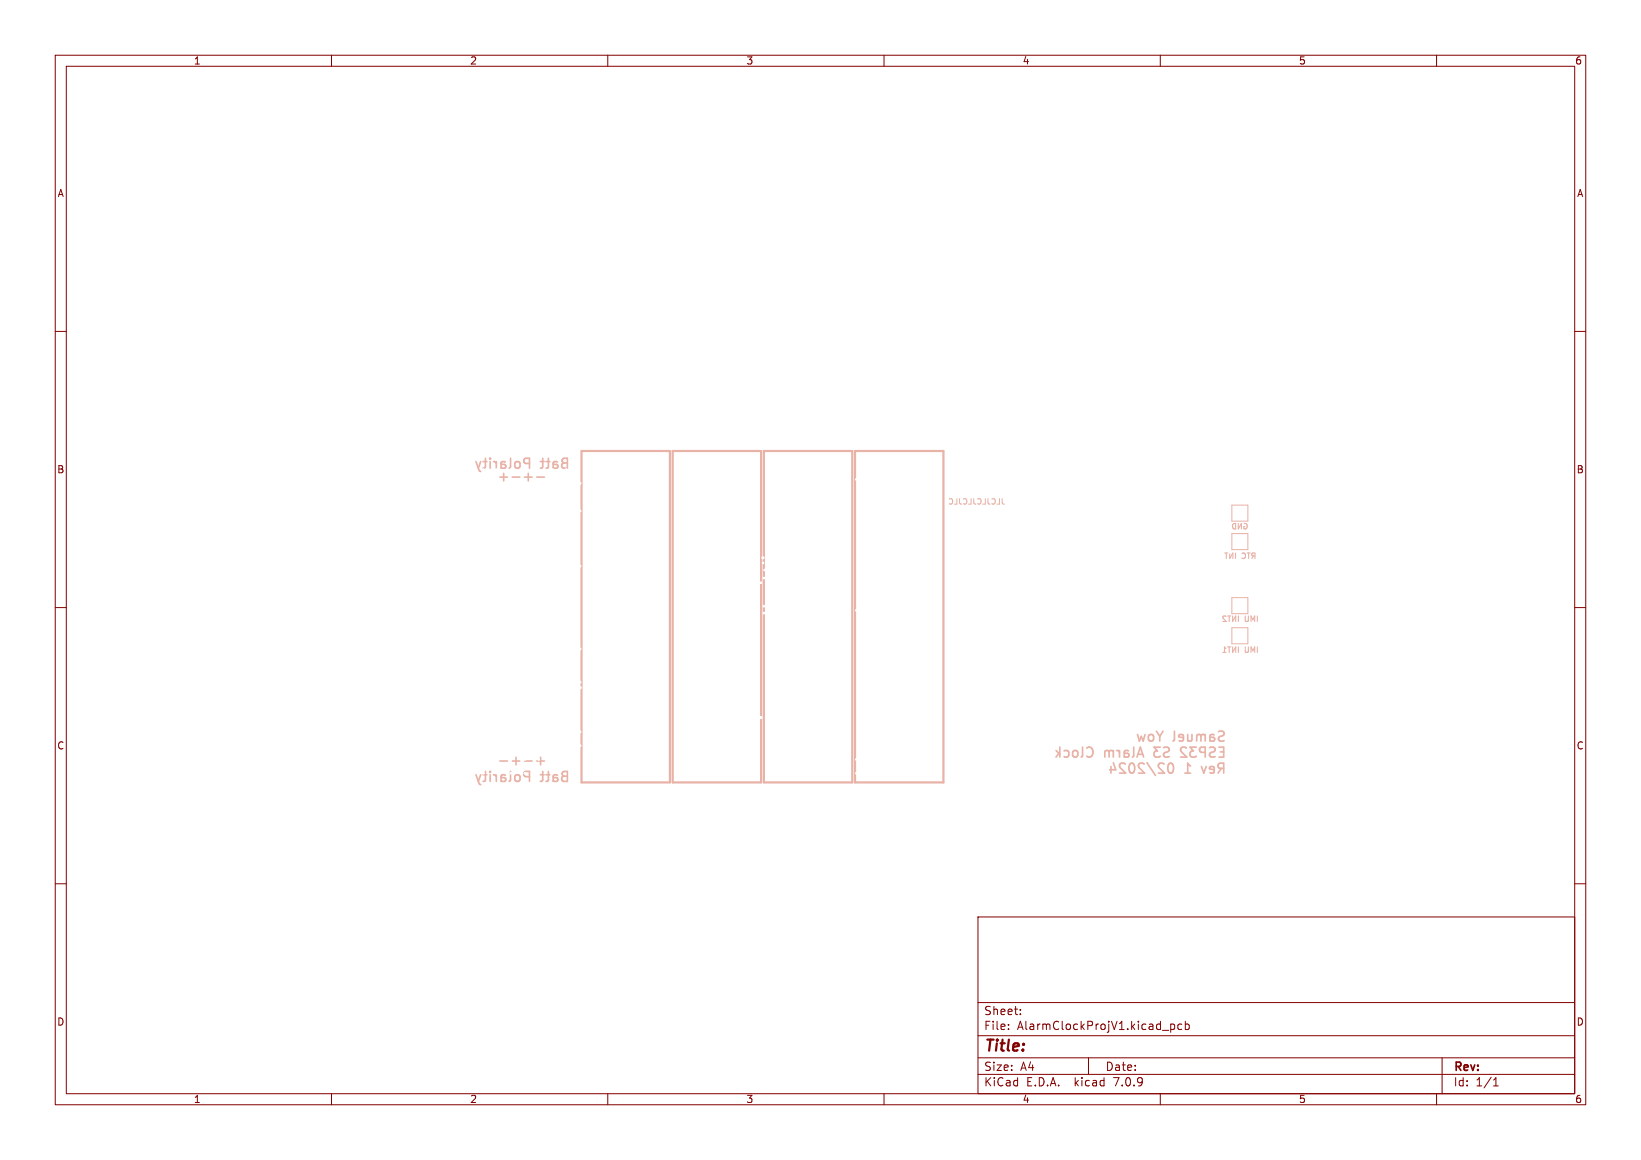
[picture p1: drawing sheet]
<svg xmlns="http://www.w3.org/2000/svg" width="297mm" height="210mm" viewBox="0 0 297 210" stroke-linecap="round" stroke-linejoin="round" font-family="sans-serif">
<defs><g id="words">
<text font-size="2.8" fill="#840000" x="178" y="190.9">Title:</text>
<g font-size="2.5" fill="#fff">
<text x="85.6" y="85">Batt</text>
<text x="89.8" y="87.3">-+-+</text>
<text x="93" y="85">Polarity</text>
<text x="85.6" y="141.7">Batt</text>
<text x="89.8" y="138.7">+-+-</text>
<text x="93" y="141.7">Polarity</text>
</g>
<g font-size="2.1" fill="#840000">
<text x="178" y="184">Sheet:</text>
<text x="178" y="186.7">File:</text>
<text x="184.1" y="186.7">AlarmClockProjV1.kicad_pcb</text>
<text x="178" y="196.9">KiCad</text>
<text x="178" y="194.1">Size:</text>
<text x="184.7" y="194.1">A4</text>
<text x="185.7" y="196.9">E.D.A.</text>
<text x="194.6" y="196.9">kicad</text>
<text x="200" y="194.1">Date:</text>
<text x="201.8" y="196.9">7.0.9</text>
<text x="263" y="194.3">Rev:</text>
<text x="263" y="196.9">Id:</text>
<text x="267.1" y="196.9">1/1</text>
</g>
<g font-size="1.8" fill="#840000">
<text x="35" y="11.9">1</text>
<text x="85" y="11.9">2</text>
<text x="135" y="11.9">3</text>
<text x="185" y="11.9">4</text>
<text x="235" y="11.9">5</text>
<text x="285" y="11.9">6</text>
<text x="10.3" y="35.9">A</text>
<text x="285.4" y="35.9">A</text>
<text x="10.3" y="85.9">B</text>
<text x="285.3" y="85.9">B</text>
<text x="10.3" y="135.9">C</text>
<text x="285.3" y="135.9">C</text>
<text x="10.3" y="185.9">D</text>
<text x="285.3" y="185.9">D</text>
<text x="35" y="199.9">1</text>
<text x="85" y="199.9">2</text>
<text x="135" y="199.9">3</text>
<text x="185" y="199.9">4</text>
<text x="235" y="199.9">5</text>
<text x="285" y="199.9">6</text>
</g>
<text font-size="1.4" fill="#e8b2a7" x="222.7" y="95.9">GND</text>
</g></defs>
<g fill="none" stroke="#840000" stroke-width=".18">
<path d="M10 10h277v190h-277zM12 12h273v186h-273zM60 10v2M110 10v2M160 10v2M210 10v2M260 10v2M10 60h2M285 60h2M10 110h2M285 110h2M10 160h2"/>
<path d="M285 160h2M177 166h108v32h-108zM60 198v2M110 198v2M160 198v2M177 194.5h108M177 191.5h108M177 187.5h108M177 181.5h108M182.5 186.3v.1M182.5 185.5v.1M184.7 183.6v.1"/>
<path d="M184.7 182.8v.1M197 191.5v3M210 198v2M211.9 185.4v1.5M211.9 185.5l.4-.1 .3 .3v.4l-.1 .2h-.6M213.9 185.5l-.4-.1-.3 .3v.4l.1 .2h.6M214.5 185.5l.5-.1 .2 .3v.4l-.1 .2h-.6M214.5 184.9v1.5M260 198v2M261 191.5v6.5M270.3 196.6h.9M270.3 195.5l.4-.4v1.5"/>
</g>
<g fill="none" stroke="#e8b2a7" stroke-width=".2">
<path d="M221.3 118.1h.6M221.7 100.1h.5M221.9 117.4l-.3-.3v1M221.9 111.6l-.4-.1-.2 .3 .6 .7h-.6M221.9 100.1v1M222.2 117.1h.6M222.2 111.5h.6M222.5 111.5v1M222.5 117.1v1M222.6 100.1v1l.5-1v1M223.1 111.5v1l.6-1v1M223.1 117.1v1l.6-1v1"/>
<path d="M223.6 100.1v1M224.1 111.5v1M224.1 117.1v1M224.8 100.2a.44 .44 0 0 1 .6 .4 .44 .44 0 0 1-.6 .4M225.4 111.5v.8l.2 .2 .3-.2v-.8M225.4 117.1v.8l.2 .2 .3-.2v-.8M225.7 100.1h.6M226 100.1v1M226.4 112.5v-1l.4 .7 .3-.7v1M226.4 118.1v-1l.4 .7 .3-.7v1M226.9 100.6l-.3 .5M227.1 100.6h-.4l-.1-.4 .5-.1v1"/>
<path d="M227.6 111.5v1M227.6 117.1v1"/>
</g>
<g fill="none" stroke="#e8b2a7" stroke-width=".3">
<path d="M91.3 84.1a.35 .35 0 0 1 .3 .3 .35 .35 0 0 1-.3 .4M91.3 83.6h.2M92.4 84.5l-.3 .3M95.6 85.7v1.4M94.9 137.8h1.4M97.2 137.8h1.3M97.8 137.1v1.4M191.1 135.9l.7 .7M191.6 136.4l-.5 .7M191.8 135.3v1.8M192.6 136l.5-.1 .3 .3v.5l-.1 .3h-.7M194.3 136a.49 .49 0 0 1 .8 .2v.5a.49 .49 0 0 1-.5 .4 .49 .49 0 0 1-.5-.4v-.5z"/>
<path d="M195.9 135.3v1.5l-.2 .3M196.7 135.4a.72 .72 0 0 1 .9 0 .72 .72 0 0 1 .2 .9 .67 .67 0 0 1-.3 .7 .67 .67 0 0 1-.8-.1M200.7 136.1l-.2-.2-.5 .1v1.1M200.7 136.1v1M201.1 138.8v1.2M201.5 136a.45 .45 0 0 0-.8 .1M201.5 135.9v1.2M201.5 138.1l.4 1.3h-1.1M202.1 135.9l.3 .1 .2 .2M202.6 135.9v1.2M203.5 136.3l.6 .1a.35 .35 0 0 1 .2 .3 .35 .35 0 0 1-.2 .4l-.6-.1M203.6 138.3l-.2-.1h-.6a.49 .49 0 0 0-.1 .7l1 1.1h-1.1"/>
<path d="M204.2 136h-.6l-.1 1.1M204.5 138.3l.4-.1a1.13 1.13 0 0 1 0 1.8h-.1a1.1 1.1 0 0 1-.3-1.7zM205.2 135.3v1.5l-.3 .3M205.8 137.1l.6-1.8 .6 1.8M205.9 133l.3 1.2 .4-.9 .3 .9 .3-1.2M206 136.6h.8M207.1 138.3l-.3-.1h-.6a.49 .49 0 0 0-.1 .7l1.1 1.1h-1.2M207.6 138.1l1.5 2.3M208 133.1a.49 .49 0 0 1 .8 .2v.5a.49 .49 0 0 1-.5 .4 .49 .49 0 0 1-.5-.4v-.5zM209.3 132.4l.6 .9M209.9 133.3v.9M210 135.3h-1.1l.6 .7a.49 .49 0 0 0-.6 .3v.4l.1 .3 .7 .1 .3-.2"/>
<path d="M210.5 132.4l-.6 .9M210.6 135.4l.7-.1 .2 .1 .1 .4a.85 .85 0 0 1-.8 .5l-.2 .3 .2 .4h.8M210.7 138.3l-.3-.1h-.6a.49 .49 0 0 0-.1 .7l1.1 1.1h-1.2M211.5 138.3l.5-.1a1.13 1.13 0 0 1 0 1.8h-.2a1.1 1.1 0 0 1-.3-1.7zM212.6 132.4v1.5l-.3 .3M214.2 133.6l-.9-.2 .1-.3 .5-.1 .3 .2-.1 .9h-.7M214.4 140h1.1M214.7 135.4l-.3-.1-.6 .1a.49 .49 0 0 0 0 .6l1 1.1h-1.1M215 133v1.2M215.5 138.7l-.5-.5v1.8M215.7 133l-.1 1.1a.49 .49 0 0 1-.6-.1M216.5 135.3h-1.1l.6 .7a.49 .49 0 0 0-.6 .3v.4l.2 .3 .6 .1 .3-.2"/>
<path d="M217.4 133.2l-.3-.2-.4 .1-.1 1.1M217.4 133.2v1M217.4 138.8l.5 1.2 .4-1.2M218.1 133.1a.45 .45 0 0 0-.7 .1M218.1 133v1.2M218.1 136.2h-.7a.49 .49 0 0 1-.3-.5 .49 .49 0 0 1 .3-.4h.7v1.8M218.9 135.4l.7-.1 .2 .1 .1 .4a.86 .86 0 0 1-.8 .5l-.2 .3 .2 .4h.8M219 133.4l.6 .1a.35 .35 0 0 1 .3 .3 .35 .35 0 0 1-.3 .4l-.6-.1M219.8 133.1h-.7l-.1 1.1M219.8 139.4l-.9-.2 .1-.4h.5l.3 .2-.1 .9h-.7M220.5 132.5l.7-.1 .3 .1 .1 .4a.86 .86 0 0 1-.9 .5l-.2 .3 .2 .4h.9M220.6 135.3h.9v1.8h-.9"/>
<path d="M220.9 136.1h.6M221 139.1l-.6 .9M221.5 139.1h-.7a.49 .49 0 0 1-.4-.5 .49 .49 0 0 1 .4-.4h.7v1.8M91.3 140.3h.2M91.3 140.8a.35 .35 0 0 1 .3 .3 .35 .35 0 0 1-.3 .4M92.4 141.2l-.3 .3"/>
</g>
<g fill="none" stroke="#e8b2a7" stroke-width=".18">
<path d="M171.8 90.4a.44 .44 0 0 1 .6 .4 .44 .44 0 0 1-.6 .4M173.2 90.3v1h-.5M173.7 90.3v.8l.3 .2M174.4 90.4a.44 .44 0 0 1 .6 .4 .44 .44 0 0 1-.6 .4M175.8 90.3v1h-.5M176.2 90.3l.1 .8 .3 .2M176.9 90.4a.44 .44 0 0 1 .7 .4 .44 .44 0 0 1-.7 .4M178.3 90.3v1h-.4M178.8 90.3l.1 .8 .3 .2M179.5 90.4a.44 .44 0 0 1 .6 .4 .44 .44 0 0 1-.6 .4M180.9 90.3v1h-.5M181.4 90.3v.8l.4 .2"/>
<path d="M223 91.4h2.8v3h-2.8zM223 96.6h2.8v2.9h-2.8zM223 108.2h2.8v2.9h-2.8zM223 113.7h2.8v2.8h-2.8z"/>
</g>
<path d="M105.2 81.7h16v59.9h-16zM121.8 81.7h16v59.9h-16zM138.2 81.7h16v59.9h-16zM154.8 81.7h15.9v59.9h-15.9z" fill="none" stroke="#e8b2a7" stroke-width=".4"/>
<g fill="#fff" stroke="#fff" stroke-width=".18">
<circle cx="115.5" cy="92.5" r=".15"/>
<circle cx="202.5" cy="113" r=".15"/>
<circle cx="142.5" cy="127.5" r=".15"/>
<circle cx="213.4" cy="122.4" r=".15"/>
<circle cx="120" cy="137.5" r=".15"/>
<circle cx="158.9" cy="105.8" r=".15"/>
<circle cx="123.1" cy="126.8" r=".15"/>
<circle cx="193.3" cy="126" r=".2"/>
<circle cx="201.2" cy="105.7" r=".15"/>
<circle cx="192.2" cy="102.3" r=".15"/>
<circle cx="105" cy="92.5" r=".15"/>
<circle cx="209" cy="94.1" r=".15"/>
<circle cx="192" cy="126" r=".2"/>
<circle cx="100" cy="127.5" r=".15"/>
<circle cx="77.5" cy="130" r=".15"/>
<circle cx="140" cy="127.5" r=".15"/>
<circle cx="209" cy="95.7" r=".15"/>
<circle cx="225" cy="117.5" r=".15"/>
<circle cx="119.4" cy="128.9" r=".15"/>
<circle cx="225" cy="132.5" r=".15"/>
<circle cx="188.2" cy="117.6" r=".15"/>
<circle cx="75" cy="130" r=".15"/>
<circle cx="158" cy="101.9" r=".15"/>
<circle cx="142.5" cy="120" r=".15"/>
<circle cx="87.5" cy="87.5" r=".15"/>
<circle cx="97" cy="116.8" r=".15"/>
<circle cx="115" cy="125" r=".15"/>
<circle cx="202.6" cy="125.6" r=".2"/>
<circle cx="158.9" cy="107.3" r=".15"/>
<circle cx="220" cy="100" r=".15"/>
<circle cx="221.6" cy="119.7" r=".15"/>
<circle cx="200" cy="122.5" r=".15"/>
<circle cx="227.5" cy="95" r=".15"/>
<circle cx="222.5" cy="125.1" r=".15"/>
<circle cx="162.5" cy="110" r=".15"/>
<circle cx="127.5" cy="125" r=".15"/>
<circle cx="107.6" cy="126.8" r=".15"/>
<circle cx="208.1" cy="89.7" r=".15"/>
<circle cx="153.8" cy="104.3" r=".15"/>
<circle cx="222.5" cy="140" r=".15"/>
<circle cx="157.1" cy="103.4" r=".15"/>
<circle cx="179.3" cy="132.5" r=".15"/>
<circle cx="217.7" cy="102.5" r=".15"/>
<circle cx="185.7" cy="94" r=".15"/>
<circle cx="146.7" cy="126.8" r=".15"/>
<circle cx="196.3" cy="96.7" r=".12"/>
<circle cx="222.5" cy="132.5" r=".15"/>
<circle cx="75" cy="127.5" r=".15"/>
<circle cx="118.3" cy="116.8" r=".15"/>
<circle cx="224.4" cy="105.9" r=".15"/>
<circle cx="118.8" cy="97.4" r=".15"/>
<circle cx="186.4" cy="116.1" r=".15"/>
<circle cx="232.5" cy="95" r=".15"/>
<circle cx="112.5" cy="110" r=".15"/>
<circle cx="161.1" cy="103.9" r=".2"/>
<circle cx="183.6" cy="110.4" r=".15"/>
<circle cx="116.3" cy="103.9" r=".2"/>
<circle cx="186.4" cy="139.6" r=".2"/>
<circle cx="197" cy="96" r=".12"/>
<circle cx="209.9" cy="102" r=".15"/>
<circle cx="152.2" cy="126.8" r=".15"/>
<circle cx="222.5" cy="137.5" r=".15"/>
<circle cx="97.5" cy="112.5" r=".15"/>
<circle cx="167.5" cy="85" r=".15"/>
<circle cx="156.8" cy="90.6" r=".15"/>
<circle cx="224.4" cy="90.7" r=".2"/>
<circle cx="127.5" cy="127.5" r=".15"/>
<circle cx="104.6" cy="110.5" r=".15"/>
<circle cx="157.5" cy="130.1" r=".15"/>
<circle cx="141.7" cy="133.7" r=".15"/>
<circle cx="80" cy="105" r=".15"/>
<circle cx="174.5" cy="100.3" r=".15"/>
<circle cx="105" cy="87.5" r=".15"/>
<circle cx="184.6" cy="108.1" r=".15"/>
<circle cx="87.9" cy="91.2" r=".15"/>
<circle cx="215.9" cy="130.4" r=".15"/>
<circle cx="221.5" cy="110" r=".15"/>
<circle cx="152.5" cy="132.5" r=".15"/>
<circle cx="140" cy="104" r=".2"/>
<circle cx="195.5" cy="96" r=".12"/>
<circle cx="102.1" cy="126.8" r=".15"/>
<circle cx="82.5" cy="107.5" r=".15"/>
<circle cx="123.7" cy="89.8" r=".15"/>
<circle cx="133.2" cy="107" r=".15"/>
<circle cx="177.8" cy="119.4" r=".15"/>
<circle cx="184.7" cy="113.1" r=".15"/>
<circle cx="205" cy="124.5" r=".2"/>
<circle cx="227.5" cy="110" r=".15"/>
<circle cx="217" cy="99" r=".15"/>
<circle cx="232.5" cy="92.5" r=".15"/>
<circle cx="156.8" cy="89.3" r=".15"/>
<circle cx="144.8" cy="86.8" r=".15"/>
<circle cx="165" cy="122.5" r=".15"/>
<circle cx="167.9" cy="126.8" r=".15"/>
<circle cx="174.7" cy="117.5" r=".15"/>
<circle cx="152.5" cy="117.5" r=".15"/>
<circle cx="189.9" cy="121.4" r=".15"/>
<circle cx="157.5" cy="122.5" r=".15"/>
<circle cx="117.5" cy="107.5" r=".15"/>
<circle cx="125.5" cy="110.5" r=".15"/>
<circle cx="95" cy="87.5" r=".15"/>
<circle cx="107.5" cy="92.5" r=".15"/>
<circle cx="97.5" cy="137.5" r=".15"/>
<circle cx="85" cy="137.5" r=".15"/>
<circle cx="195" cy="116.1" r=".15"/>
<circle cx="130" cy="135" r=".15"/>
<circle cx="149.9" cy="86.8" r=".15"/>
<circle cx="222.5" cy="135" r=".15"/>
<circle cx="152.4" cy="86.8" r=".15"/>
<circle cx="194.8" cy="96.7" r=".12"/>
<circle cx="230" cy="110" r=".15"/>
<circle cx="117.9" cy="133.8" r=".15"/>
<circle cx="80" cy="107.5" r=".15"/>
<circle cx="193.3" cy="124.5" r=".2"/>
<circle cx="186.3" cy="100.3" r=".15"/>
<circle cx="190.9" cy="104.1" r=".15"/>
<circle cx="122.5" cy="137.5" r=".15"/>
<circle cx="201.4" cy="123" r=".15"/>
<circle cx="89" cy="110.5" r=".15"/>
<circle cx="210.7" cy="123.9" r=".15"/>
<circle cx="181.7" cy="94.6" r=".15"/>
<circle cx="197" cy="98.8" r=".12"/>
<circle cx="223" cy="107.1" r=".15"/>
<circle cx="114.1" cy="96.1" r=".15"/>
<circle cx="140.5" cy="130.8" r=".15"/>
<circle cx="138.1" cy="101.9" r=".15"/>
<circle cx="147.4" cy="86.8" r=".15"/>
<circle cx="140" cy="125" r=".15"/>
<circle cx="77.5" cy="107.5" r=".15"/>
<circle cx="80" cy="110" r=".15"/>
<circle cx="109.9" cy="110.5" r=".15"/>
<circle cx="92.5" cy="112.5" r=".15"/>
<circle cx="147.8" cy="122.2" r=".15"/>
<circle cx="135" cy="82.5" r=".15"/>
<circle cx="170" cy="82.5" r=".15"/>
<circle cx="172.5" cy="87.5" r=".15"/>
<circle cx="211.8" cy="134.6" r=".15"/>
<circle cx="100" cy="125" r=".15"/>
<circle cx="191.7" cy="139.6" r=".2"/>
<circle cx="231.4" cy="104.8" r=".15"/>
<circle cx="150" cy="117.5" r=".15"/>
<circle cx="152.5" cy="137.5" r=".15"/>
<circle cx="77.5" cy="110" r=".15"/>
<circle cx="126.3" cy="118.7" r=".15"/>
<circle cx="87.5" cy="137.5" r=".15"/>
<circle cx="138.3" cy="111" r=".15"/>
<circle cx="123.8" cy="97.5" r=".15"/>
<circle cx="189.7" cy="134.7" r=".2"/>
<circle cx="219.1" cy="111.7" r=".15"/>
<circle cx="193.3" cy="123" r=".2"/>
<circle cx="75" cy="125" r=".15"/>
<circle cx="222.5" cy="100" r=".15"/>
<circle cx="105" cy="132.5" r=".15"/>
<circle cx="170" cy="87.5" r=".15"/>
<circle cx="211.2" cy="98.6" r=".15"/>
<circle cx="209.7" cy="115.4" r=".15"/>
<circle cx="102.5" cy="87.5" r=".15"/>
<circle cx="174.7" cy="114.5" r=".15"/>
<circle cx="148.3" cy="111.6" r=".15"/>
<circle cx="116.7" cy="130.8" r=".15"/>
<circle cx="160" cy="122.5" r=".15"/>
<circle cx="177.5" cy="112.5" r=".15"/>
<circle cx="194.4" cy="100.4" r=".15"/>
<circle cx="177.5" cy="127.5" r=".15"/>
<circle cx="189.6" cy="133.4" r=".2"/>
<circle cx="178.6" cy="135.5" r=".15"/>
<circle cx="105" cy="135" r=".15"/>
<circle cx="156.2" cy="108.7" r=".15"/>
<circle cx="128" cy="102" r=".15"/>
<circle cx="199" cy="105.7" r=".15"/>
<circle cx="132.5" cy="135" r=".15"/>
<circle cx="112.5" cy="112.5" r=".15"/>
<circle cx="112.2" cy="98.4" r=".15"/>
<circle cx="204.7" cy="110.7" r=".15"/>
<circle cx="222.3" cy="90.2" r=".15"/>
<circle cx="77.5" cy="105" r=".15"/>
<circle cx="75" cy="105" r=".15"/>
<circle cx="110" cy="90" r=".15"/>
<circle cx="97.5" cy="110" r=".15"/>
<circle cx="204.2" cy="119.5" r=".15"/>
<circle cx="195.5" cy="97.4" r=".12"/>
<circle cx="214.1" cy="125.4" r=".15"/>
<circle cx="115" cy="110" r=".15"/>
<circle cx="77.5" cy="127.5" r=".15"/>
<circle cx="110" cy="87.5" r=".15"/>
<circle cx="127.5" cy="107.5" r=".15"/>
<circle cx="117.5" cy="87.5" r=".15"/>
<circle cx="75" cy="110" r=".15"/>
<circle cx="105" cy="123.5" r=".15"/>
<circle cx="202.6" cy="124.5" r=".2"/>
<circle cx="191" cy="102.3" r=".15"/>
<circle cx="122.5" cy="140" r=".15"/>
<circle cx="156.8" cy="88" r=".15"/>
<circle cx="95" cy="110" r=".15"/>
<circle cx="130" cy="115" r=".15"/>
<circle cx="128.2" cy="95.8" r=".15"/>
<circle cx="100" cy="137.5" r=".15"/>
<circle cx="170" cy="85" r=".15"/>
<circle cx="175" cy="112.5" r=".15"/>
<circle cx="155" cy="140" r=".15"/>
<circle cx="195.7" cy="105.7" r=".15"/>
<circle cx="142.5" cy="112.5" r=".15"/>
<circle cx="175.7" cy="135.5" r=".15"/>
<circle cx="196" cy="132.4" r=".15"/>
<circle cx="203.3" cy="135" r=".2"/>
<circle cx="95" cy="107.5" r=".15"/>
<circle cx="186.4" cy="97.4" r=".15"/>
<circle cx="167.5" cy="82.5" r=".15"/>
<circle cx="231.2" cy="132" r=".15"/>
<circle cx="232.5" cy="102.5" r=".15"/>
<circle cx="190" cy="119.1" r=".15"/>
<circle cx="220" cy="125" r=".15"/>
<circle cx="152.5" cy="140" r=".15"/>
<circle cx="120" cy="87.5" r=".15"/>
<circle cx="194.9" cy="98.1" r=".13"/>
<circle cx="105" cy="102.5" r=".15"/>
<circle cx="230" cy="95" r=".15"/>
<circle cx="183.8" cy="128.3" r=".15"/>
<circle cx="207.8" cy="121.4" r=".15"/>
<circle cx="187.2" cy="99.8" r=".15"/>
<circle cx="211.2" cy="96.3" r=".15"/>
<circle cx="150" cy="132.5" r=".15"/>
<circle cx="177.6" cy="101.4" r=".15"/>
<circle cx="217.5" cy="137.5" r=".15"/>
<circle cx="132.3" cy="121" r=".15"/>
<circle cx="133.8" cy="110.5" r=".15"/>
<circle cx="215" cy="122.5" r=".15"/>
<circle cx="142.5" cy="125" r=".15"/>
<circle cx="192.8" cy="134.7" r=".2"/>
<circle cx="162.5" cy="87.5" r=".15"/>
<circle cx="220.2" cy="127.2" r=".15"/>
<circle cx="112.5" cy="107.5" r=".15"/>
<circle cx="142.5" cy="122.5" r=".15"/>
<circle cx="160" cy="112.5" r=".15"/>
<circle cx="97.5" cy="107.5" r=".15"/>
<circle cx="157.5" cy="120" r=".15"/>
<circle cx="150.3" cy="109.4" r=".15"/>
<circle cx="197.6" cy="96.7" r=".13"/>
<circle cx="182" cy="104.6" r=".15"/>
<circle cx="174.7" cy="116" r=".15"/>
<circle cx="211.2" cy="116.9" r=".15"/>
<circle cx="211.2" cy="117.9" r=".15"/>
<circle cx="177.5" cy="125" r=".15"/>
<circle cx="95" cy="122.5" r=".15"/>
<circle cx="130.8" cy="95.5" r=".15"/>
<circle cx="180" cy="102" r=".15"/>
<circle cx="97.5" cy="87.5" r=".15"/>
<circle cx="216.8" cy="110.3" r=".15"/>
<circle cx="140" cy="122.5" r=".15"/>
<circle cx="142.3" cy="86.8" r=".15"/>
<circle cx="95" cy="112.5" r=".15"/>
<circle cx="140" cy="110" r=".15"/>
<circle cx="85" cy="82.5" r=".15"/>
<circle cx="142" cy="116.8" r=".15"/>
<circle cx="140" cy="120" r=".15"/>
<circle cx="142.5" cy="110" r=".15"/>
<circle cx="213.3" cy="90.9" r=".15"/>
<circle cx="214.2" cy="100.7" r=".15"/>
<circle cx="182.9" cy="89.5" r=".15"/>
<circle cx="197.5" cy="122.5" r=".15"/>
<circle cx="161.3" cy="92.4" r=".15"/>
<circle cx="95" cy="125" r=".15"/>
<circle cx="225" cy="120" r=".15"/>
<circle cx="212.5" cy="137.5" r=".15"/>
<circle cx="231.5" cy="115.1" r=".15"/>
<circle cx="180" cy="125" r=".15"/>
<circle cx="92.5" cy="122.5" r=".15"/>
<circle cx="191.2" cy="134.7" r=".2"/>
<circle cx="92.5" cy="110" r=".15"/>
<circle cx="195.6" cy="98.8" r=".12"/>
<circle cx="155" cy="86.8" r=".15"/>
<circle cx="107.5" cy="102.5" r=".15"/>
<circle cx="165" cy="125" r=".15"/>
<circle cx="196.8" cy="131.8" r=".15"/>
<circle cx="100" cy="122.5" r=".15"/>
<circle cx="232.5" cy="112.5" r=".15"/>
<circle cx="127.5" cy="115" r=".15"/>
<circle cx="196.3" cy="98.1" r=".12"/>
<circle cx="203.8" cy="124.5" r=".2"/>
<circle cx="160" cy="110" r=".15"/>
<circle cx="107.5" cy="87.5" r=".15"/>
<circle cx="162.5" cy="112.5" r=".15"/>
<circle cx="175" cy="127.5" r=".15"/>
<circle cx="174.7" cy="119.1" r=".15"/>
<circle cx="95.7" cy="128.8" r=".15"/>
<circle cx="217.5" cy="125" r=".15"/>
<circle cx="127.5" cy="132.5" r=".15"/>
<circle cx="155" cy="137.5" r=".15"/>
<circle cx="180.4" cy="92.9" r=".15"/>
<circle cx="96.8" cy="133.8" r=".15"/>
<circle cx="107.5" cy="117.5" r=".15"/>
<circle cx="130" cy="132.5" r=".15"/>
<circle cx="200.7" cy="115.6" r=".15"/>
<circle cx="117.5" cy="110" r=".15"/>
<circle cx="86.5" cy="126.8" r=".15"/>
<circle cx="192" cy="128.8" r=".2"/>
<circle cx="142.5" cy="82.5" r=".15"/>
<circle cx="95" cy="127.5" r=".15"/>
<circle cx="225.1" cy="122.5" r=".15"/>
<circle cx="215.1" cy="116.6" r=".15"/>
<circle cx="227.5" cy="100" r=".15"/>
<circle cx="105" cy="117.5" r=".15"/>
<circle cx="111.4" cy="124.5" r=".15"/>
<circle cx="186.4" cy="141.7" r=".2"/>
<circle cx="225" cy="135" r=".15"/>
<circle cx="85" cy="87.5" r=".15"/>
<circle cx="131.2" cy="126.8" r=".15"/>
<circle cx="163" cy="116.9" r=".15"/>
<circle cx="112.5" cy="87.5" r=".15"/>
<circle cx="167" cy="108.3" r=".15"/>
<circle cx="95.1" cy="103.9" r=".15"/>
<circle cx="214.2" cy="96.6" r=".15"/>
<circle cx="75" cy="107.5" r=".15"/>
<circle cx="115" cy="112.5" r=".15"/>
<circle cx="192" cy="127.4" r=".2"/>
<circle cx="131.4" cy="105.5" r=".15"/>
<circle cx="117" cy="122.5" r=".15"/>
<circle cx="160" cy="87.5" r=".15"/>
<circle cx="191.7" cy="141.7" r=".2"/>
<circle cx="147" cy="106.8" r=".15"/>
<circle cx="77.5" cy="132.5" r=".15"/>
<circle cx="92.5" cy="125" r=".15"/>
<circle cx="135" cy="85" r=".15"/>
<circle cx="92.5" cy="107.5" r=".15"/>
<circle cx="171.5" cy="108.5" r=".15"/>
<circle cx="194" cy="105.7" r=".15"/>
<circle cx="230" cy="100" r=".15"/>
<circle cx="117.5" cy="112.5" r=".15"/>
<circle cx="214.6" cy="94.1" r=".15"/>
<circle cx="160.8" cy="130.1" r=".15"/>
<circle cx="210.5" cy="108.4" r=".15"/>
<circle cx="162.5" cy="133.8" r=".15"/>
<circle cx="202.6" cy="126.8" r=".2"/>
<circle cx="115" cy="107.5" r=".15"/>
<circle cx="193.2" cy="113" r=".15"/>
<circle cx="100" cy="87.5" r=".15"/>
<circle cx="124.8" cy="97.5" r=".15"/>
<circle cx="209.9" cy="105.4" r=".15"/>
<circle cx="192" cy="123" r=".2"/>
<circle cx="218" cy="116.3" r=".15"/>
<circle cx="206.5" cy="123.5" r=".15"/>
<circle cx="75" cy="132.5" r=".15"/>
<circle cx="120" cy="140" r=".15"/>
<circle cx="82.5" cy="110" r=".15"/>
<circle cx="197.6" cy="98.1" r=".13"/>
<circle cx="231.2" cy="119.6" r=".15"/>
<circle cx="82.5" cy="105" r=".15"/>
<circle cx="215.5" cy="102.5" r=".15"/>
<circle cx="160" cy="120" r=".15"/>
<circle cx="197.9" cy="117.5" r=".15"/>
<circle cx="209.9" cy="98.6" r=".15"/>
<circle cx="193.7" cy="114.5" r=".15"/>
<circle cx="155" cy="110.5" r=".15"/>
<circle cx="85" cy="140" r=".15"/>
<circle cx="85" cy="85" r=".15"/>
<circle cx="219" cy="95.2" r=".15"/>
<circle cx="122.5" cy="95" r=".15"/>
<circle cx="191.8" cy="133.4" r=".2"/>
<circle cx="127.5" cy="105" r=".15"/>
<circle cx="195.2" cy="131.7" r=".15"/>
<circle cx="197.6" cy="132.4" r=".15"/>
<circle cx="197" cy="97.4" r=".12"/>
<circle cx="148.3" cy="101.9" r=".15"/>
<circle cx="184.7" cy="114.5" r=".15"/>
<circle cx="126" cy="123" r=".15"/>
<circle cx="217.5" cy="122.5" r=".15"/>
<circle cx="137.7" cy="105.5" r=".15"/>
<circle cx="175.8" cy="136.5" r=".2"/>
<circle cx="212.1" cy="122.4" r=".2"/>
<circle cx="192.6" cy="94.7" r=".15"/>
<circle cx="215.9" cy="99" r=".15"/>
<circle cx="114.9" cy="96.8" r=".2"/>
<circle cx="216.7" cy="111.5" r=".2"/>
<circle cx="112.2" cy="97.3" r=".2"/>
<circle cx="212.3" cy="117.9" r=".2"/>
<circle cx="217.3" cy="115.5" r=".2"/>
<circle cx="178.6" cy="136.5" r=".2"/>
<circle cx="120.5" cy="128.9" r=".2"/>
<circle cx="117.6" cy="97.5" r=".2"/>
<circle cx="205.2" cy="119.5" r=".15"/>
<circle cx="223" cy="106" r=".2"/>
<circle cx="206.5" cy="122.5" r=".2"/>
<circle cx="218.6" cy="103.3" r=".15"/>
<circle cx="191.2" cy="93.5" r=".15"/>
<circle cx="124.7" cy="89.8" r=".15"/>
<circle cx="203.1" cy="127.9" r=".15"/>
<circle cx="196.6" cy="130.2" r=".2"/>
<circle cx="209.1" cy="130" r=".2"/>
<circle cx="196.6" cy="127.9" r=".2"/>
<circle cx="207.1" cy="130" r=".2"/>
<circle cx="207.1" cy="128.6" r=".2"/>
<circle cx="138.3" cy="109.7" r=".15"/>
<circle cx="207.1" cy="127.3" r=".2"/>
<circle cx="196.6" cy="126.8" r=".2"/>
<circle cx="209.1" cy="131.8" r=".2"/>
<circle cx="196.6" cy="129" r=".2"/>
<circle cx="126" cy="97.5" r=".15"/>
<circle cx="209.1" cy="128.6" r=".2"/>
<circle cx="212.3" cy="126.4" r=".15"/>
<circle cx="187.2" cy="98.8" r=".15"/>
<circle cx="211.7" cy="123.9" r=".15"/>
<circle cx="210.8" cy="134.6" r=".15"/>
<circle cx="213.4" cy="126.7" r=".15"/>
<circle cx="225.1" cy="123.5" r=".15"/>
<circle cx="223.5" cy="125.1" r=".15"/>
<circle cx="204" cy="111.5" r=".15"/>
<circle cx="193.7" cy="101.2" r=".15"/>
<circle cx="193.6" cy="102.1" r=".15"/>
<circle cx="203.2" cy="112.3" r=".15"/>
<circle cx="194.4" cy="113.7" r=".15"/>
<circle cx="183.6" cy="113.7" r=".15"/>
<circle cx="159.7" cy="105" r=".15"/>
<circle cx="173.8" cy="113.7" r=".15"/>
<circle cx="159.7" cy="106.5" r=".15"/>
<circle cx="173.8" cy="115.3" r=".15"/>
<circle cx="185.6" cy="115.3" r=".15"/>
<circle cx="195.4" cy="115.3" r=".15"/>
<circle cx="196.4" cy="116.1" r=".15"/>
<circle cx="187.3" cy="116.8" r=".15"/>
<circle cx="173.8" cy="116.8" r=".15"/>
<circle cx="159.8" cy="108" r=".15"/>
<circle cx="196.7" cy="117.4" r=".15"/>
<circle cx="138.3" cy="104.6" r=".15"/>
<circle cx="189" cy="118.2" r=".15"/>
<circle cx="173.8" cy="118.2" r=".15"/>
<circle cx="183.6" cy="112.2" r=".15"/>
<circle cx="194.1" cy="112.3" r=".15"/>
<circle cx="196.7" cy="105.7" r=".15"/>
<circle cx="183.6" cy="108.7" r=".15"/>
<circle cx="198" cy="105.7" r=".15"/>
<circle cx="184.7" cy="109.7" r=".15"/>
<circle cx="200.1" cy="105.7" r=".15"/>
<circle cx="184.7" cy="111.3" r=".15"/>
<circle cx="209.8" cy="94.8" r=".15"/>
<circle cx="181.1" cy="93.8" r=".15"/>
<circle cx="182.2" cy="95.5" r=".15"/>
<circle cx="208.3" cy="93.5" r=".15"/>
<circle cx="129.4" cy="105.7" r=".2"/>
<circle cx="110.5" cy="124.5" r=".15"/>
<circle cx="105" cy="124.5" r=".2"/>
<circle cx="113.3" cy="129.9" r=".15"/>
<circle cx="139.4" cy="130.7" r=".2"/>
<circle cx="148.6" cy="123" r=".2"/>
<circle cx="95.7" cy="129.9" r=".2"/>
<circle cx="176.6" cy="119.4" r=".2"/>
<circle cx="137.7" cy="129.9" r=".2"/>
<circle cx="159.5" cy="130.1" r=".2"/>
<circle cx="124.9" cy="123.1" r=".2"/>
<circle cx="176.5" cy="101.4" r=".2"/>
<circle cx="152.8" cy="104" r=".2"/>
<circle cx="173.9" cy="99.3" r=".2"/>
<circle cx="159" cy="101.9" r=".2"/>
<circle cx="133" cy="123.2" r=".2"/>
<circle cx="187.6" cy="125.3" r=".15"/>
<circle cx="179.3" cy="131.4" r=".2"/>
<circle cx="138.1" cy="101" r=".2"/>
<circle cx="156.3" cy="130.1" r=".2"/>
<circle cx="148.3" cy="101" r=".2"/>
<circle cx="151.1" cy="108.7" r=".2"/>
<circle cx="115.7" cy="130.8" r=".15"/>
<circle cx="147.7" cy="107.5" r=".2"/>
<circle cx="194.8" cy="135.3" r=".15"/>
<circle cx="171.5" cy="109.5" r=".2"/>
<circle cx="128" cy="101" r=".2"/>
<circle cx="219.4" cy="110.8" r=".15"/>
<circle cx="210.5" cy="107.3" r=".15"/>
<circle cx="157.9" cy="104.1" r=".15"/>
<circle cx="155.2" cy="108.7" r=".15"/>
<circle cx="211.2" cy="99.9" r=".15"/>
<circle cx="213.3" cy="91.9" r=".15"/>
<circle cx="128.2" cy="96.9" r=".15"/>
<circle cx="191.8" cy="103.3" r=".15"/>
<circle cx="181.2" cy="102" r=".15"/>
<circle cx="215.2" cy="93.3" r=".15"/>
<circle cx="213.3" cy="101.4" r=".15"/>
<circle cx="191.8" cy="104.7" r=".15"/>
<circle cx="130.8" cy="96.6" r=".15"/>
<circle cx="183.2" cy="104.5" r=".15"/>
<circle cx="219.1" cy="127.2" r=".2"/>
<circle cx="187.6" cy="97.4" r=".15"/>
<circle cx="124.8" cy="98.6" r=".15"/>
<circle cx="171.6" cy="127.6" r=".15"/>
<circle cx="187.1" cy="101.2" r=".15"/>
<circle cx="192.9" cy="105.7" r=".15"/>
<circle cx="184.8" cy="128.3" r=".15"/>
<circle cx="211.2" cy="116" r=".15"/>
<circle cx="208.8" cy="102" r=".15"/>
<circle cx="220.8" cy="119.1" r=".15"/>
<circle cx="208.8" cy="105.4" r=".15"/>
<circle cx="208.8" cy="98.6" r=".15"/>
<circle cx="211.2" cy="97.3" r=".15"/>
<circle cx="221.5" cy="109" r=".15"/>
<circle cx="216.6" cy="102.5" r=".15"/>
<circle cx="219" cy="94.2" r=".15"/>
<circle cx="133.8" cy="108.7" r=".15"/>
<circle cx="138.4" cy="103.2" r=".15"/>
<circle cx="181.8" cy="97" r=".5"/>
<circle cx="179.3" cy="97" r=".5"/>
<circle cx="176.7" cy="97" r=".5"/>
<circle cx="174.2" cy="97" r=".5"/>
<circle cx="79.8" cy="114.2" r=".5"/>
<circle cx="79.8" cy="116.7" r=".5"/>
<circle cx="79.8" cy="119.3" r=".5"/>
<circle cx="79.8" cy="121.8" r=".5"/>
<circle cx="78" cy="85" r="1.6"/>
<circle cx="228.1" cy="128.8" r=".32"/>
<circle cx="228.1" cy="123" r=".32"/>
<circle cx="100.6" cy="91.2" r=".4"/>
<circle cx="93" cy="91.2" r=".4"/>
<circle cx="82" cy="92.3" r=".4"/>
<circle cx="82" cy="98.8" r=".4"/>
<circle cx="78" cy="139" r="1.6"/>
<circle cx="229" cy="139" r="1.6"/>
<circle cx="229" cy="85" r="1.6"/>
<circle cx="79.5" cy="95.6" r=".42"/>
<circle cx="84.5" cy="95.6" r=".42"/>
<circle cx="146.2" cy="84" r=".75"/>
<circle cx="146.3" cy="139.3" r=".75"/>
<circle cx="129.7" cy="139.3" r=".75"/>
<circle cx="129.7" cy="84" r=".75"/>
<circle cx="162.7" cy="139.3" r=".75"/>
<circle cx="162.7" cy="84" r=".75"/>
<circle cx="113.2" cy="84" r=".75"/>
<circle cx="113.2" cy="139.3" r=".75"/>
</g>
<path d="M227 130.2h1.1M227 121.6h1.1M231.4 130.2h.8M231.4 121.6h.8" fill="none" stroke="#fff" stroke-width=".6"/>
<use href="#words"/>
</svg>
